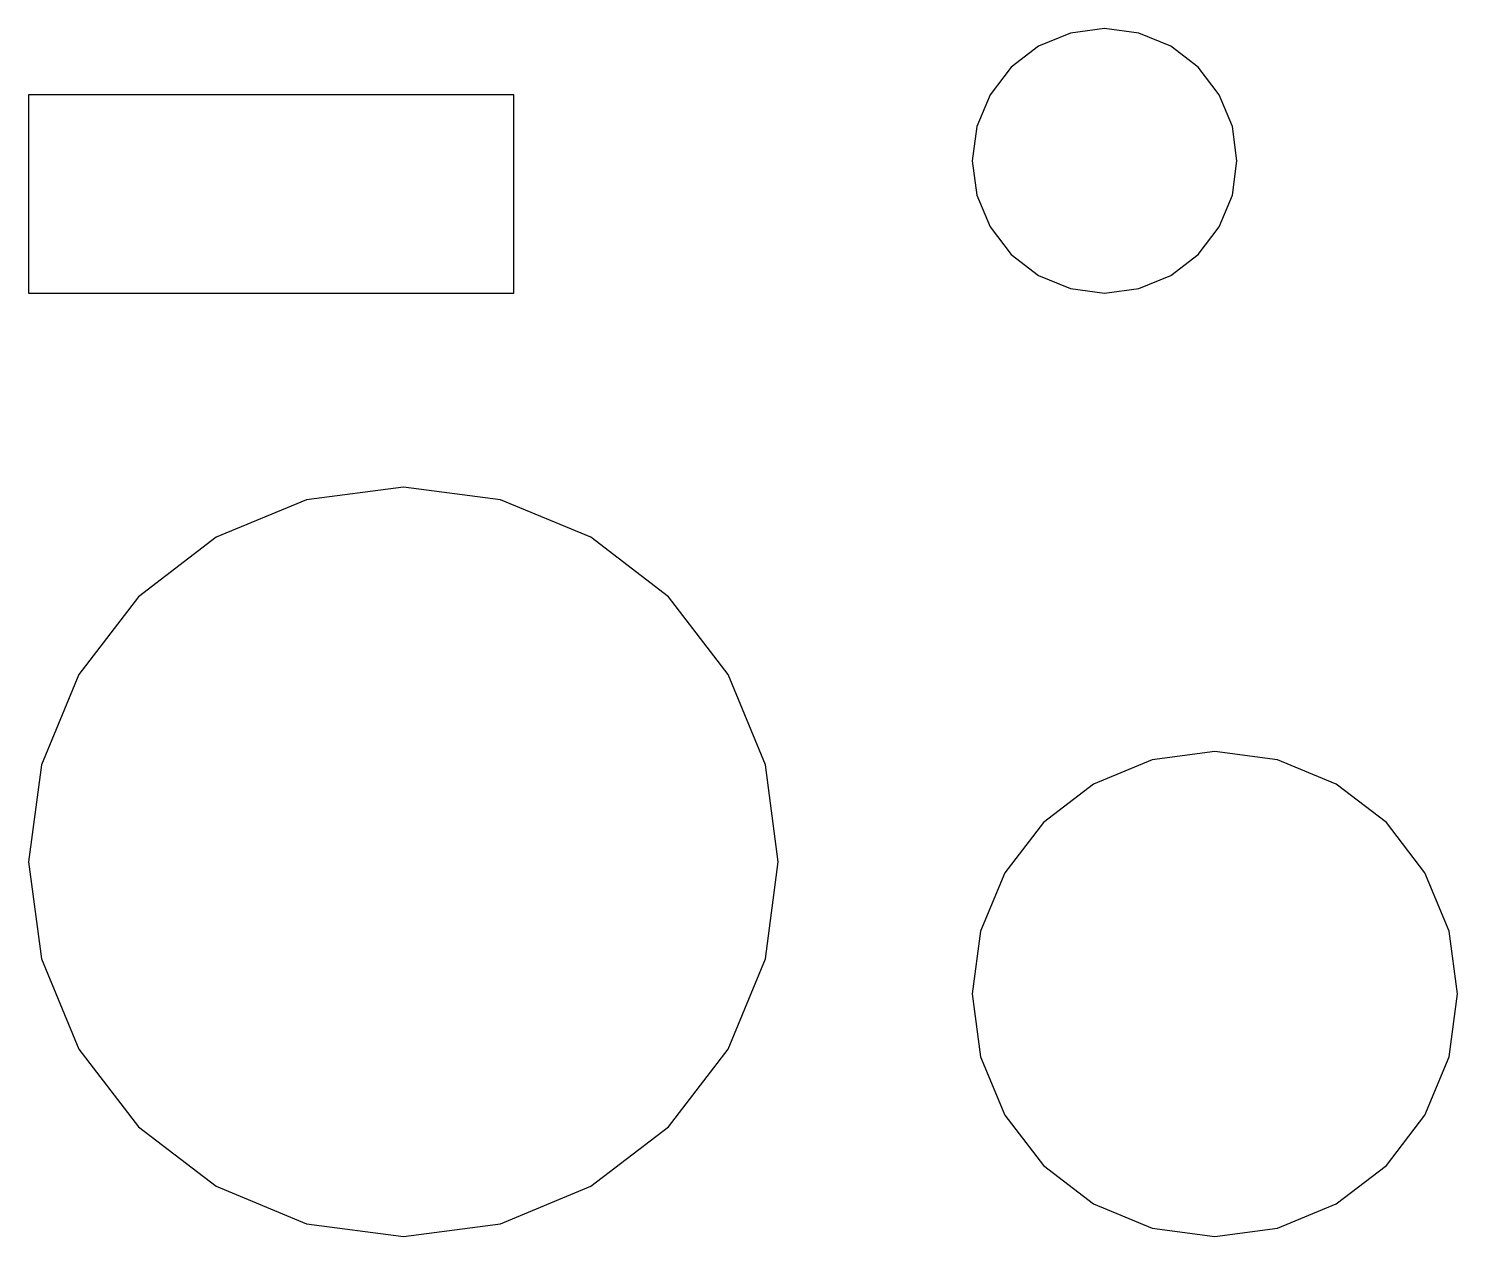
# Model space of a CAD drawing. Header units: millimetres. Extents: x 0 to 648, y 0 to 548.
import ezdxf

# ---------------------------------------------------------------- set-up
doc = ezdxf.new("R2010")
doc.units = ezdxf.units.MM
for name, color, linetype in [('PART001', 7, 'Continuous'), ('PART002', 7, 'Continuous'), ('PART003', 7, 'Continuous'), ('PART004', 7, 'Continuous')]:
    doc.layers.add(name, color=color, linetype=linetype)

msp = doc.modelspace()

# ---------------------------------------------------------------- linework, layer by layer
at = {"layer": 'PART001'}
msp.add_lwpolyline([(0, 170), (5.79, 126), (22.78, 85), (49.79, 49.79), (85, 22.78), (126, 5.79), (170, 0), (214, 5.79), (255, 22.78), (290.21, 49.79), (317.22, 85), (334.21, 126), (340, 170), (334.21, 214), (317.22, 255), (290.21, 290.21), (255, 317.22), (214, 334.21), (170, 340), (126, 334.21), (85, 317.22), (49.79, 290.21), (22.78, 255), (5.79, 214)], close=True, dxfattribs=at)
at = {"layer": 'PART002'}
msp.add_lwpolyline([(428, 110), (431.75, 81.53), (442.74, 55), (460.22, 32.22), (483, 14.74), (509.53, 3.75), (538, 0), (566.47, 3.75), (593, 14.74), (615.78, 32.22), (633.26, 55), (644.25, 81.53), (648, 110), (644.25, 138.47), (633.26, 165), (615.78, 187.78), (593, 205.26), (566.47, 216.25), (538, 220), (509.53, 216.25), (483, 205.26), (460.22, 187.78), (442.74, 165), (431.75, 138.47)], close=True, dxfattribs=at)
at = {"layer": 'PART003'}
msp.add_lwpolyline([(220, 518), (0, 518), (0, 428), (220, 428)], close=True, dxfattribs=at)
at = {"layer": 'PART004'}
msp.add_lwpolyline([(488, 548), (472.47, 545.96), (458, 539.96), (445.57, 530.43), (436.04, 518), (430.04, 503.53), (428, 488), (430.04, 472.47), (436.04, 458), (445.57, 445.57), (458, 436.04), (472.47, 430.04), (488, 428), (503.53, 430.04), (518, 436.04), (530.43, 445.57), (539.96, 458), (545.96, 472.47), (548, 488), (545.96, 503.53), (539.96, 518), (530.43, 530.43), (518, 539.96), (503.53, 545.96)], close=True, dxfattribs=at)

doc.saveas('drawing.dxf')
